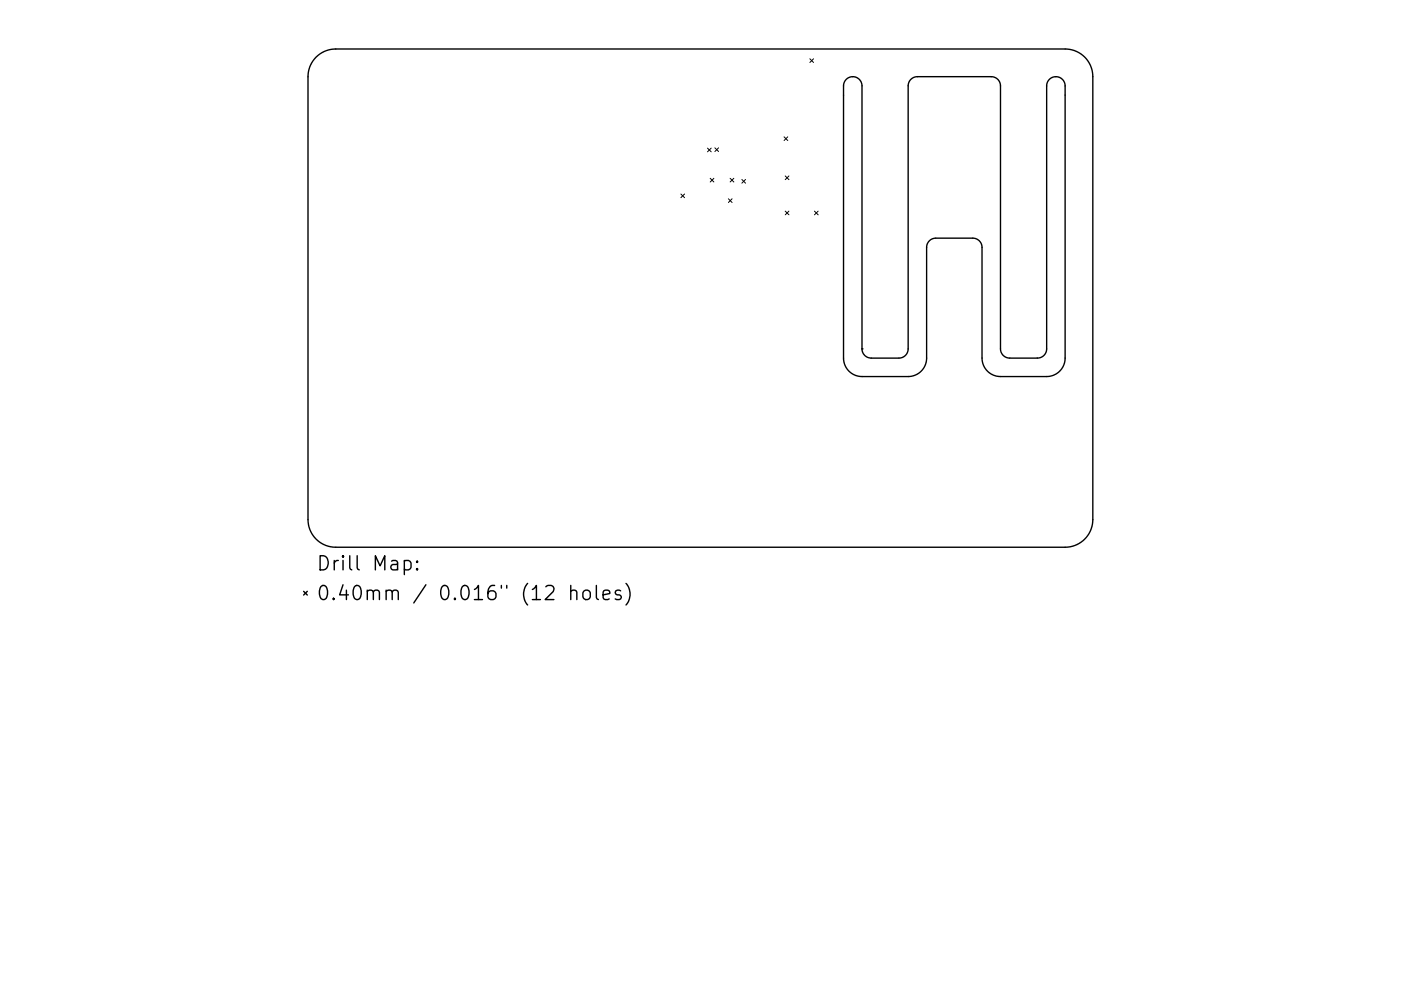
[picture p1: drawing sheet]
<svg xmlns="http://www.w3.org/2000/svg" width="297mm" height="210mm" viewBox="0 0 297 210" stroke-linecap="round" stroke-linejoin="round" font-family="sans-serif">
<path d="M67 12.1a5.9 5.9 0 0 1 4.2-1.7h154.6a5.9 5.9 0 0 1 5.9 5.9v93.9a5.9 5.9 0 0 1-5.9 5.9h-154.6a5.9 5.9 0 0 1-5.9-5.9v-93.9a5.9 5.9 0 0 1 1.7-4.2zM179.4 16.8a1.96 1.96 0 0 1 2.2-.4 1.96 1.96 0 0 1 1.2 1.8v55.8a1.96 1.96 0 0 0 1.9 2h5.9a1.96 1.96 0 0 0 1.9-2v-55.8a1.96 1.96 0 0 1 2-1.9h15.7a1.96 1.96 0 0 1 1.9 1.9v55.8a1.96 1.96 0 0 0 2 2h5.9a1.96 1.96 0 0 0 1.9-2v-55.8a1.96 1.96 0 0 1 2-1.9 1.96 1.96 0 0 1 1.9 1.9v57.8a3.9 3.9 0 0 1-3.9 3.9h-9.8a3.9 3.9 0 0 1-3.9-3.9v-23.5a1.96 1.96 0 0 0-1.9-2h-7.9a1.96 1.96 0 0 0-1.9 2v23.5a3.9 3.9 0 0 1-4 3.9h-9.7a3.9 3.9 0 0 1-4-3.9v-57.8l.2-.8zM182.8 74h.1" fill="none" stroke="#000" stroke-width=".29"/>
<g fill="none" stroke="#000" stroke-width=".21">
<path d="M171.7 12.5l.8 .8M172.5 12.5l-.8 .8M150 31.4l.8 .8M150.6 37.8l.8 .8M150.8 31.4l-.8 .8M151.4 37.8l-.8 .8M151.6 31.4l.8 .8M152.4 31.4l-.8 .8M154.8 37.8l.8 .8M155.6 37.8l-.8 .8M157.3 38.1l.8 .8M158.1 38.1l-.8 .8"/>
<path d="M166.2 29l.8 .8M166.5 37.3l.8 .8M167 29l-.8 .8M167.3 37.3l-.8 .8M144.4 41.2l.7 .7M145.1 41.2l-.7 .7M154.4 42.2l.8 .8M155.2 42.2l-.8 .8M166.5 44.8l.8 .8M167.3 44.8l-.8 .8M172.7 44.8l.8 .8M173.5 44.8l-.8 .8"/>
</g>
<g fill="none" stroke="#000" stroke-width=".3">
<path d="M67.9 117.9a1.58 1.58 0 0 1 1.7 1 1.58 1.58 0 0 1-.6 1.9l-1.1 .1zM70.9 118.9v2M71.7 118.9a.77 .77 0 0 0-.8 .6M72.7 117.9l-.1 .2 .1 .1 .2-.1-.2-.2v.3M72.7 118.9v2M74.2 117.9v2.6l.4 .4M75.7 117.9v2.6l.5 .4M83 119.1l.3-.2 .9 .2 .1 .2v1.6M84.3 119.6l-1 .2a.59 .59 0 0 0-.4 .5 .59 .59 0 0 0 .4 .6l1-.1M85.7 119.1l.9-.2 .6 .6v.8l-.3 .5-.3 .1-.9-.1M85.7 118.9v3M88.4 119.1l.2 .1-.2 .1-.1-.1 .1-.1v.2"/>
<path d="M64.4 125.5l.8 .7M65.2 125.5l-.8 .7M68 124.5a.72 .72 0 0 1 .8-.3 .72 .72 0 0 1 .5 .6 1.76 1.76 0 0 1-.6 2.4 .77 .77 0 0 1-.8-.6 2.56 2.56 0 0 1 .1-2.1zM70.7 126.9l.2 .2-.2 .1-.1-.1 .1-.2v.3M72.7 124.1l-.7 2.1h1.9M73.4 125.2v2M75.2 124.5a.72 .72 0 0 1 .7-.3 .72 .72 0 0 1 .5 .6 1.76 1.76 0 0 1-.5 2.4 .77 .77 0 0 1-.9-.6 2.56 2.56 0 0 1 .2-2.1zM77.9 125.5a.74 .74 0 0 1 1.3 .1v1.6M77.9 125.2v2M79.2 125.6l.4-.4 .7 .2 .1 .2v1.6M79.6 120.9v-3l1 2.2 1-2.2v3M81.9 125.5a.74 .74 0 0 1 1.3 .1v1.6"/>
<path d="M81.9 125.2v2M83.2 125.6l.4-.4 .7 .2 .1 .2v1.6M88.4 120.6l.2 .2-.2 .1-.1-.1 .1-.2v.3M90.3 124.1l-2.6 3.8M93.7 124.5a.72 .72 0 0 1 .8-.3 .72 .72 0 0 1 .5 .6 1.76 1.76 0 0 1-.6 2.4 .77 .77 0 0 1-.8-.6 2.56 2.56 0 0 1 .1-2.1zM96.4 126.9l.2 .2-.2 .1-.1-.1 .1-.2v.3M98 124.5a.72 .72 0 0 1 .8-.3 .72 .72 0 0 1 .5 .6 1.76 1.76 0 0 1-.6 2.4 .77 .77 0 0 1-.8-.6 2.56 2.56 0 0 1 .1-2.1zM100.6 125.1l.8-.9v3M100.6 127.2h1.7M104.9 124.2a1.19 1.19 0 0 0-1.5 1.3v1.1l.3 .5 .9 .1 .4-.3 .2-1-.3-.4-.9-.1-.6 .5M106.3 124.2v.6M107.4 124.2v.6"/>
<path d="M111.9 123.8a3.4 3.4 0 0 0 0 4.6M112.9 125.1l.8-.9v3M112.9 127.2h1.7M115.7 124.5l.5-.3h.7a.81 .81 0 0 1 .4 1.3l-1.7 1.7h1.8M121 125.5a.74 .74 0 0 1 1.3 .1v1.6M121 124.2v3M123.7 125.5a.81 .81 0 0 1 .8-.3 .81 .81 0 0 1 .7 .6v.8a.81 .81 0 0 1-.8 .6 .81 .81 0 0 1-.8-.6v-.8zM126.4 124.2v2.6l.5 .4M127.9 126.2l1.4-.3-.1-.5-.9-.2-.4 .4v1.2l.1 .3 .3 .1 .9-.1M131.6 125.4l-.7-.2-.5 .4 .2 .5 1 .3 .1 .2-.1 .5-.3 .1-.9-.1M132.7 123.8a3.4 3.4 0 0 1 0 4.6"/>
</g>
</svg>
